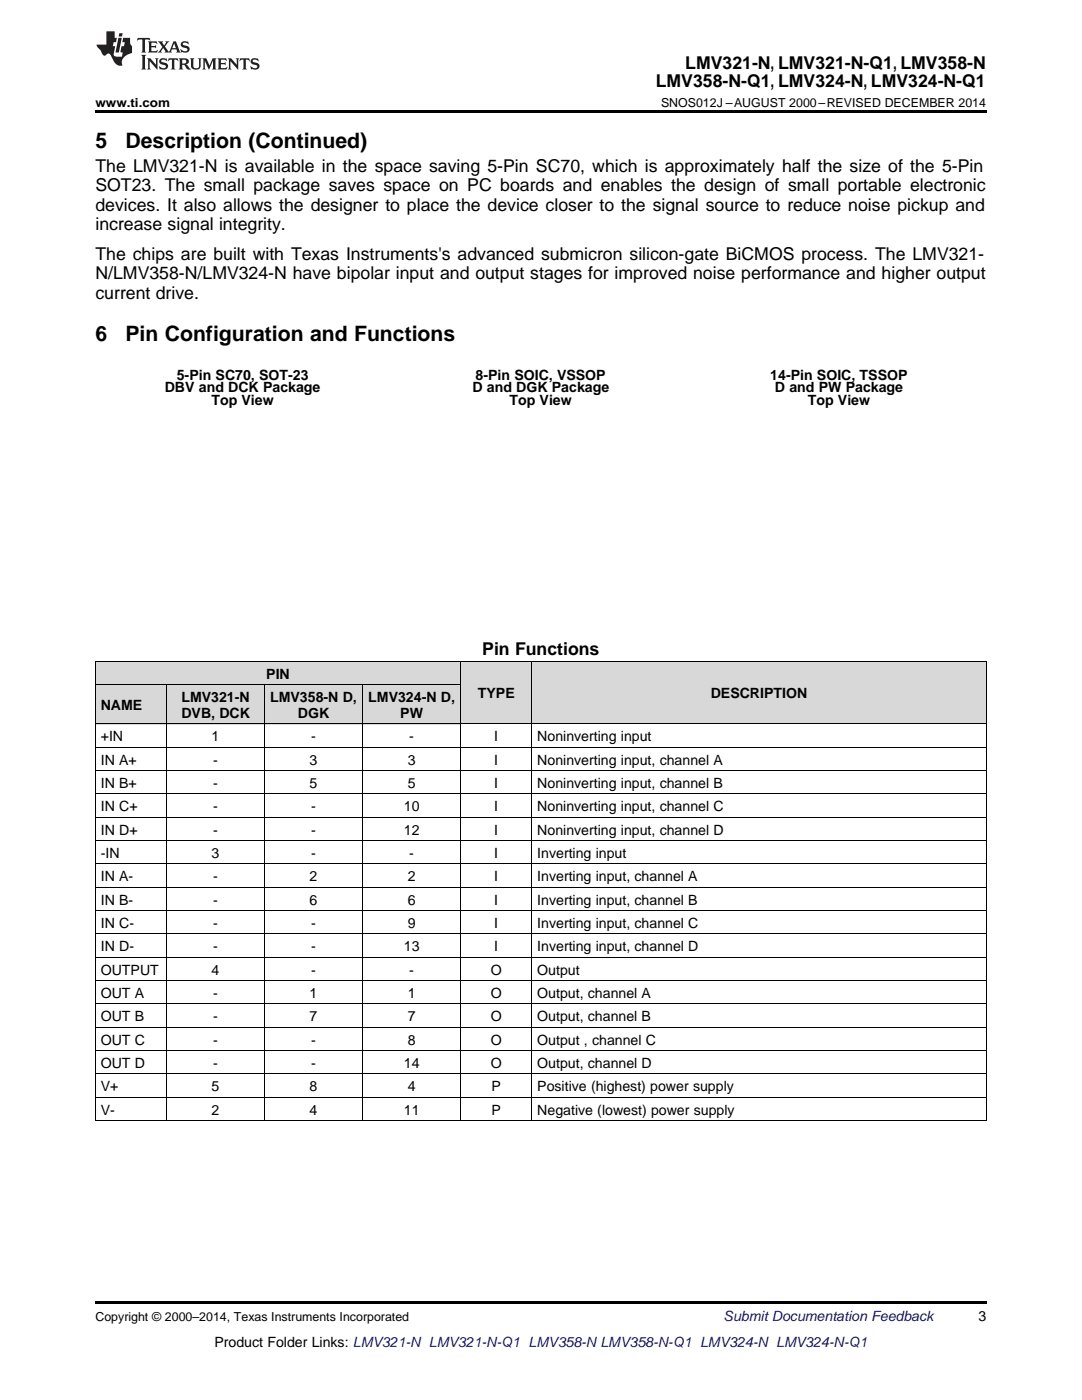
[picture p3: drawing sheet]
<svg xmlns="http://www.w3.org/2000/svg" width="216mm" height="279mm" viewBox="0 0 216 279" stroke-linecap="round" stroke-linejoin="round" font-family="sans-serif">
<defs><g id="words">
<g font-size="4.2">
<text x="19" y="29.6">5</text>
<text x="25" y="29.6">Description (Continued)</text>
<text x="19" y="68.1">6</text>
<text x="25" y="68.1">Pin Configuration and Functions</text>
</g>
<g font-size="3.5">
<text x="130.8" y="17.3">LMV358-N-Q1, LMV324-N, LMV324-N-Q1</text>
<text x="136.7" y="13.8">LMV321-N, LMV321-N-Q1, LMV358-N</text>
<text x="19" y="34.3">The LMV321-N is available in the space saving 5-Pin SC70, which is approximately half the size of the 5-Pin</text>
<text x="19" y="38.2">SOT23. The small package saves space on PC boards and enables the design of small portable electronic</text>
<text x="19" y="42.1">devices. It also allows the designer to place the device closer to the signal source to reduce noise pickup and</text>
<text x="19" y="45.9">increase signal integrity.</text>
<text x="19" y="51.9">The chips are built with Texas Instruments's advanced submicron silicon-gate BiCMOS process. The LMV321-</text>
<text x="19" y="55.8">N/LMV358-N/LMV324-N have bipolar input and output stages for improved noise performance and higher output</text>
<text x="19" y="59.7">current drive.</text>
<text x="96.2" y="130.8">Pin Functions</text>
</g>
<g font-size="2.8">
<text x="35.3" y="75.8">5-Pin SC70, SOT-23</text>
<text x="94.9" y="75.8">8-Pin SOIC, VSSOP</text>
<text x="153.7" y="75.8">14-Pin SOIC, TSSOP</text>
<text x="32.9" y="78.3">DBV and DCK Package</text>
<text x="42.2" y="80.8">Top View</text>
<text x="94.3" y="78.3">D and DGK Package</text>
<text x="101.7" y="80.8">Top View</text>
<text x="154.6" y="78.3">D and PW Package</text>
<text x="161.2" y="80.8">Top View</text>
<text x="53.1" y="135.4">PIN</text>
<text x="20.1" y="141.7">NAME</text>
<text x="36.2" y="140.1">LMV321-N</text>
<text x="36.2" y="143.3">DVB, DCK</text>
<text x="53.9" y="140.1">LMV358-N D,</text>
<text x="59.4" y="143.3">DGK</text>
<text x="73.5" y="140.1">LMV324-N D,</text>
<text x="79.9" y="143.3">PW</text>
<text x="95.4" y="139.3">TYPE</text>
<text x="141.8" y="139.3">DESCRIPTION</text>
<text x="20.1" y="147.9">+IN</text>
<text x="42.2" y="147.9">1</text>
<text x="62.1" y="147.9">-</text>
<text x="81.7" y="147.9">-</text>
<text x="98.6" y="147.9">I</text>
<text x="107.2" y="147.9">Noninverting input</text>
<text x="20.1" y="152.6">IN A+</text>
<text x="42.5" y="152.6">-</text>
<text x="61.8" y="152.6">3</text>
<text x="81.4" y="152.6">3</text>
<text x="98.6" y="152.6">I</text>
<text x="107.2" y="152.6">Noninverting input, channel A</text>
<text x="20.1" y="157.2">IN B+</text>
<text x="20.1" y="161.9">IN C+</text>
<text x="42.5" y="157.2">-</text>
<text x="42.5" y="161.9">-</text>
<text x="61.8" y="157.2">5</text>
<text x="62.1" y="161.9">-</text>
<text x="80.6" y="161.9">10</text>
<text x="81.4" y="157.2">5</text>
<text x="98.6" y="157.2">I</text>
<text x="98.6" y="161.9">I</text>
<text x="107.2" y="157.2">Noninverting input, channel B</text>
<text x="107.2" y="161.9">Noninverting input, channel C</text>
<text x="20.1" y="166.5">IN D+</text>
<text x="42.5" y="166.5">-</text>
<text x="62.1" y="166.5">-</text>
<text x="80.6" y="166.5">12</text>
<text x="98.6" y="166.5">I</text>
<text x="107.2" y="166.5">Noninverting input, channel D</text>
<text x="20.1" y="171.2">-IN</text>
<text x="42.2" y="171.2">3</text>
<text x="62.1" y="171.2">-</text>
<text x="81.7" y="171.2">-</text>
<text x="98.6" y="171.2">I</text>
<text x="107.2" y="171.2">Inverting input</text>
<text x="20.1" y="175.9">IN A-</text>
<text x="42.5" y="175.9">-</text>
<text x="61.8" y="175.9">2</text>
<text x="81.4" y="175.9">2</text>
<text x="98.6" y="175.9">I</text>
<text x="107.2" y="175.9">Inverting input, channel A</text>
<text x="20.1" y="180.5">IN B-</text>
<text x="20.1" y="185.2">IN C-</text>
<text x="42.5" y="180.5">-</text>
<text x="42.5" y="185.2">-</text>
<text x="61.8" y="180.5">6</text>
<text x="62.1" y="185.2">-</text>
<text x="81.4" y="180.5">6</text>
<text x="81.4" y="185.2">9</text>
<text x="98.6" y="180.5">I</text>
<text x="98.6" y="185.2">I</text>
<text x="107.2" y="180.5">Inverting input, channel B</text>
<text x="107.2" y="185.2">Inverting input, channel C</text>
<text x="20.1" y="189.8">IN D-</text>
<text x="42.5" y="189.8">-</text>
<text x="62.1" y="189.8">-</text>
<text x="80.6" y="189.8">13</text>
<text x="98.6" y="189.8">I</text>
<text x="107.2" y="189.8">Inverting input, channel D</text>
<text x="20.1" y="194.5">OUTPUT</text>
<text x="42.2" y="194.5">4</text>
<text x="62.1" y="194.5">-</text>
<text x="81.7" y="194.5">-</text>
<text x="97.9" y="194.5">O</text>
<text x="107.2" y="194.5">Output</text>
<text x="20.1" y="199.1">OUT A</text>
<text x="20.1" y="203.8">OUT B</text>
<text x="42.5" y="199.1">-</text>
<text x="42.5" y="203.8">-</text>
<text x="61.8" y="199.1">1</text>
<text x="61.8" y="203.8">7</text>
<text x="81.4" y="199.1">1</text>
<text x="81.4" y="203.8">7</text>
<text x="97.9" y="199.1">O</text>
<text x="97.9" y="203.8">O</text>
<text x="107.2" y="199.1">Output, channel A</text>
<text x="107.2" y="203.8">Output, channel B</text>
<text x="20.1" y="208.5">OUT C</text>
<text x="42.5" y="208.5">-</text>
<text x="62.1" y="208.5">-</text>
<text x="81.4" y="208.5">8</text>
<text x="97.9" y="208.5">O</text>
<text x="107.2" y="208.5">Output , channel C</text>
<text x="20.1" y="213.1">OUT D</text>
<text x="42.5" y="213.1">-</text>
<text x="62.1" y="213.1">-</text>
<text x="80.6" y="213.1">14</text>
<text x="97.9" y="213.1">O</text>
<text x="107.2" y="213.1">Output, channel D</text>
<text x="20.1" y="217.8">V+</text>
<text x="42.2" y="217.8">5</text>
<text x="61.8" y="217.8">8</text>
<text x="81.4" y="217.8">4</text>
<text x="98.1" y="217.8">P</text>
<text x="107.2" y="217.8">Positive (highest) power supply</text>
<text x="20.1" y="222.4">V-</text>
<text x="42.2" y="222.4">2</text>
<text x="61.8" y="222.4">4</text>
<text x="80.6" y="222.4">11</text>
<text x="98.1" y="222.4">P</text>
<text x="107.2" y="222.4">Negative (lowest) power supply</text>
<text x="195.3" y="263.6">3</text>
<text x="42.8" y="268.9">Product Folder Links: LMV321-N LMV321-N-Q1 LMV358-N LMV358-N-Q1 LMV324-N LMV324-N-Q1</text>
</g>
<text font-size="2.8" fill="#0000c8" x="144.4" y="263.6">Submit Documentation Feedback</text>
<g font-size="2.5">
<text x="19" y="21.4">www.ti.com</text>
<text x="131.9" y="21.4">SNOS012J –AUGUST 2000–REVISED DECEMBER 2014</text>
<text x="19" y="263.6">Copyright © 2000–2014, Texas Instruments Incorporated</text>
</g>
</g></defs>
<g fill="#d8d8d8">
<path d="M19 136.7h14.3v7.8h-14.3z"/>
<path d="M33.3 136.7h19.5v7.8h-19.5z"/>
<path d="M52.8 136.7h19.6v7.8h-19.6z"/>
<path d="M72.4 136.7h19.5v7.8h-19.5z"/>
<path d="M91.9 132h14.3v12.5h-14.3z"/>
<path d="M106.2 132h90.6v12.5h-90.6z"/>
<path d="M19 132h14.3v4.7h-14.3z"/>
<path d="M33.3 132h19.5v4.7h-19.5z"/>
<path d="M52.8 132h19.6v4.7h-19.6z"/>
<path d="M72.4 132h19.5v4.7h-19.5z"/>
</g>
<path d="M19 22h177.8v.5h-177.8zM19 259.7h177.8v.5h-177.8z" fill="#000"/>
<g fill="none" stroke="#000" stroke-width=".2">
<path d="M19 136.6h72.9M19 132h177.8M19.1 132v91.7M33.2 136.7v87M52.8 136.7v87M72.3 136.7v87M91.9 132v91.7M106.1 132v91.7M196.8 132v91.7M19 158.5h177.8M19 153.8h177.8M19 149.1h177.8"/>
<path d="M19 144.5h177.8M19 177.1h177.8M19 172.4h177.8M19 167.8h177.8M19 163.1h177.8M19 195.7h177.8M19 191h177.8M19 186.4h177.8M19 181.7h177.8M19 219h177.8M19 214.3h177.8M19 209.7h177.8"/>
<path d="M19 205h177.8M19 200.4h177.8M19 223.6h177.8"/>
</g>
<g fill="#231f20">
<path d="M27.5 7.6l-.1 .5 .4-.2h.6v.1v2.1l-.2 .4h1l-.3-.4v-2.1l.1-.1h.5l.5 .2-.2-.5zM29.5 8.3l.2 .3v1.5l-.2 .4h1.8l.2-.6a1.04 1.04 0 0 1-1.3 .2v-.7h.6l.3 .2v-.6l-.3 .2h-.6v-.6l.8-.1 .4 .3-.2-.5zM31.5 8.3l.9 1.1-.9 1.1h.8l-.2-.2 .5-.7 .4 .7-.2 .2h1.5l-.1-.2 .1-.4h.9l.1 .4-.2 .2h1l-.3-.3-.7-1.9h-.5l-.9 2-.8-1 .9-1h-.8l.1 .3-.3 .5-.4-.6 .2-.2zM34.7 8.6l.4 1h-.7zM36.3 8.4a.63 .63 0 0 0-.2 .7 .63 .63 0 0 0 .6 .4l.6 .2 .1 .2a.75 .75 0 0 1-.7 .4 .75 .75 0 0 1-.6-.5l.1 .7 .1-.1a1.11 1.11 0 0 0 1.5-.6 1.13 1.13 0 0 0-1.2-.8l-.1-.4a1.04 1.04 0 0 1 1.2 .2l-.2-.5-.1 .1-.5-.2zM28.2 10.9l.2 .4v2.2l-.2 .4h1l-.3-.4v-2.2l.3-.4zM29.3 11.6l.3 .4v1.5l-.3 .4h.8l-.2-.4v-1.3l1.5 1.7v-1.9l.2-.4h-.7l.2 .4v.9l-1.1-1.3zM32 11.8a.62 .62 0 0 0-.2 .7 .62 .62 0 0 0 .6 .4l.6 .1 .1 .3a.76 .76 0 0 1-.7 .3 .76 .76 0 0 1-.6-.4l.1 .7 .1-.1a1.11 1.11 0 0 0 1.5-.6 1.13 1.13 0 0 0-1.2-.8l-.1-.4a1.04 1.04 0 0 1 1.2 .2l-.2-.6-.1 .1-.5-.1zM33.7 11.6l-.2 .6a.61 .61 0 0 1 .8-.3v1.6l-.2 .4h.9l-.2-.4v-1.6a.63 .63 0 0 1 .8 .3l-.2-.6zM35.6 11.6l.3 .4v1.5l-.3 .4h1l-.2-.2v-.8l.5 .2a.76 .76 0 0 0 1.2 .7l-1-1a.58 .58 0 0 0 .6-.5 .58 .58 0 0 0-.5-.6zM36.4 11.9h.1a.45 .45 0 0 1 .5 .1 .45 .45 0 0 1 .1 .5l-.7 .2zM37.9 11.6l.2 .2a2.17 2.17 0 0 0 .3 1.9 .99 .99 0 0 0 1.6-.6v-1.1l.2-.4h-.7l.2 .2a1.92 1.92 0 0 1-.2 1.8 .6 .6 0 0 1-.9-.5v-1.1l.2-.4zM40.4 11.6l.2 .4v1.5l-.2 .4h.7l-.2-.4v-1.4l.8 1.8 .8-1.8v1.4l-.2 .4h.9l-.2-.4v-1.5l.2-.4h-.8l-.6 1.5-.6-1.5zM43.4 11.6l.2 .4v1.5l-.2 .4h1.8l.2-.6a1.04 1.04 0 0 1-1.3 .1v-.6h.5l.4 .2v-.6l-.4 .2h-.5v-.7h.8l.3 .3-.1-.6zM45.5 11.6l.2 .4v1.5l-.2 .4h.7l-.2-.4v-1.3l1.5 1.7v-1.9l.2-.4h-.7l.2 .4v.9l-1.1-1.3zM47.9 11.6l-.1 .6a.61 .61 0 0 1 .8-.3v1.6l-.3 .4h1l-.3-.4 .1-1.6a.63 .63 0 0 1 .7 .3l-.1-.6zM50.2 11.8a.62 .62 0 0 0-.2 .7 .62 .62 0 0 0 .6 .4l.6 .1 .2 .3a.76 .76 0 0 1-.8 .3 .76 .76 0 0 1-.6-.4l.1 .7 .2-.1a1.11 1.11 0 0 0 1.5-.6 1.13 1.13 0 0 0-1.3-.8l-.1-.4a1.04 1.04 0 0 1 1.2 .2l-.1-.6-.2 .1-.5-.1z"/>
<path d="M21.2 6.3v2.6h-1.9l.1 .4 .7 .9a.91 .91 0 0 0 1 .8 .56 .56 0 0 1 .5-.3 .56 .56 0 0 1 .5 .3l.4 .8a1.53 1.53 0 0 0 1.9 1.2 1.54 1.54 0 0 1 1-2.1l.9-.3v-1.4a1.52 1.52 0 0 1-.3-1.6h-1.4l-.2 .8h.5l-.2 .8h-.4l-.2 1v.2l.4 .1-.2 .8a1.93 1.93 0 0 1-1.6-.3l.3-1.8h-.5l.2-.8h.4l.2-.8h-.4v-1.3zM23.6 7.6l-.6 2.9h.7l.6-2.9zM23.8 6.6l-.1 .7h.6l.2-.7z"/>
</g>
<use href="#words"/>
</svg>
